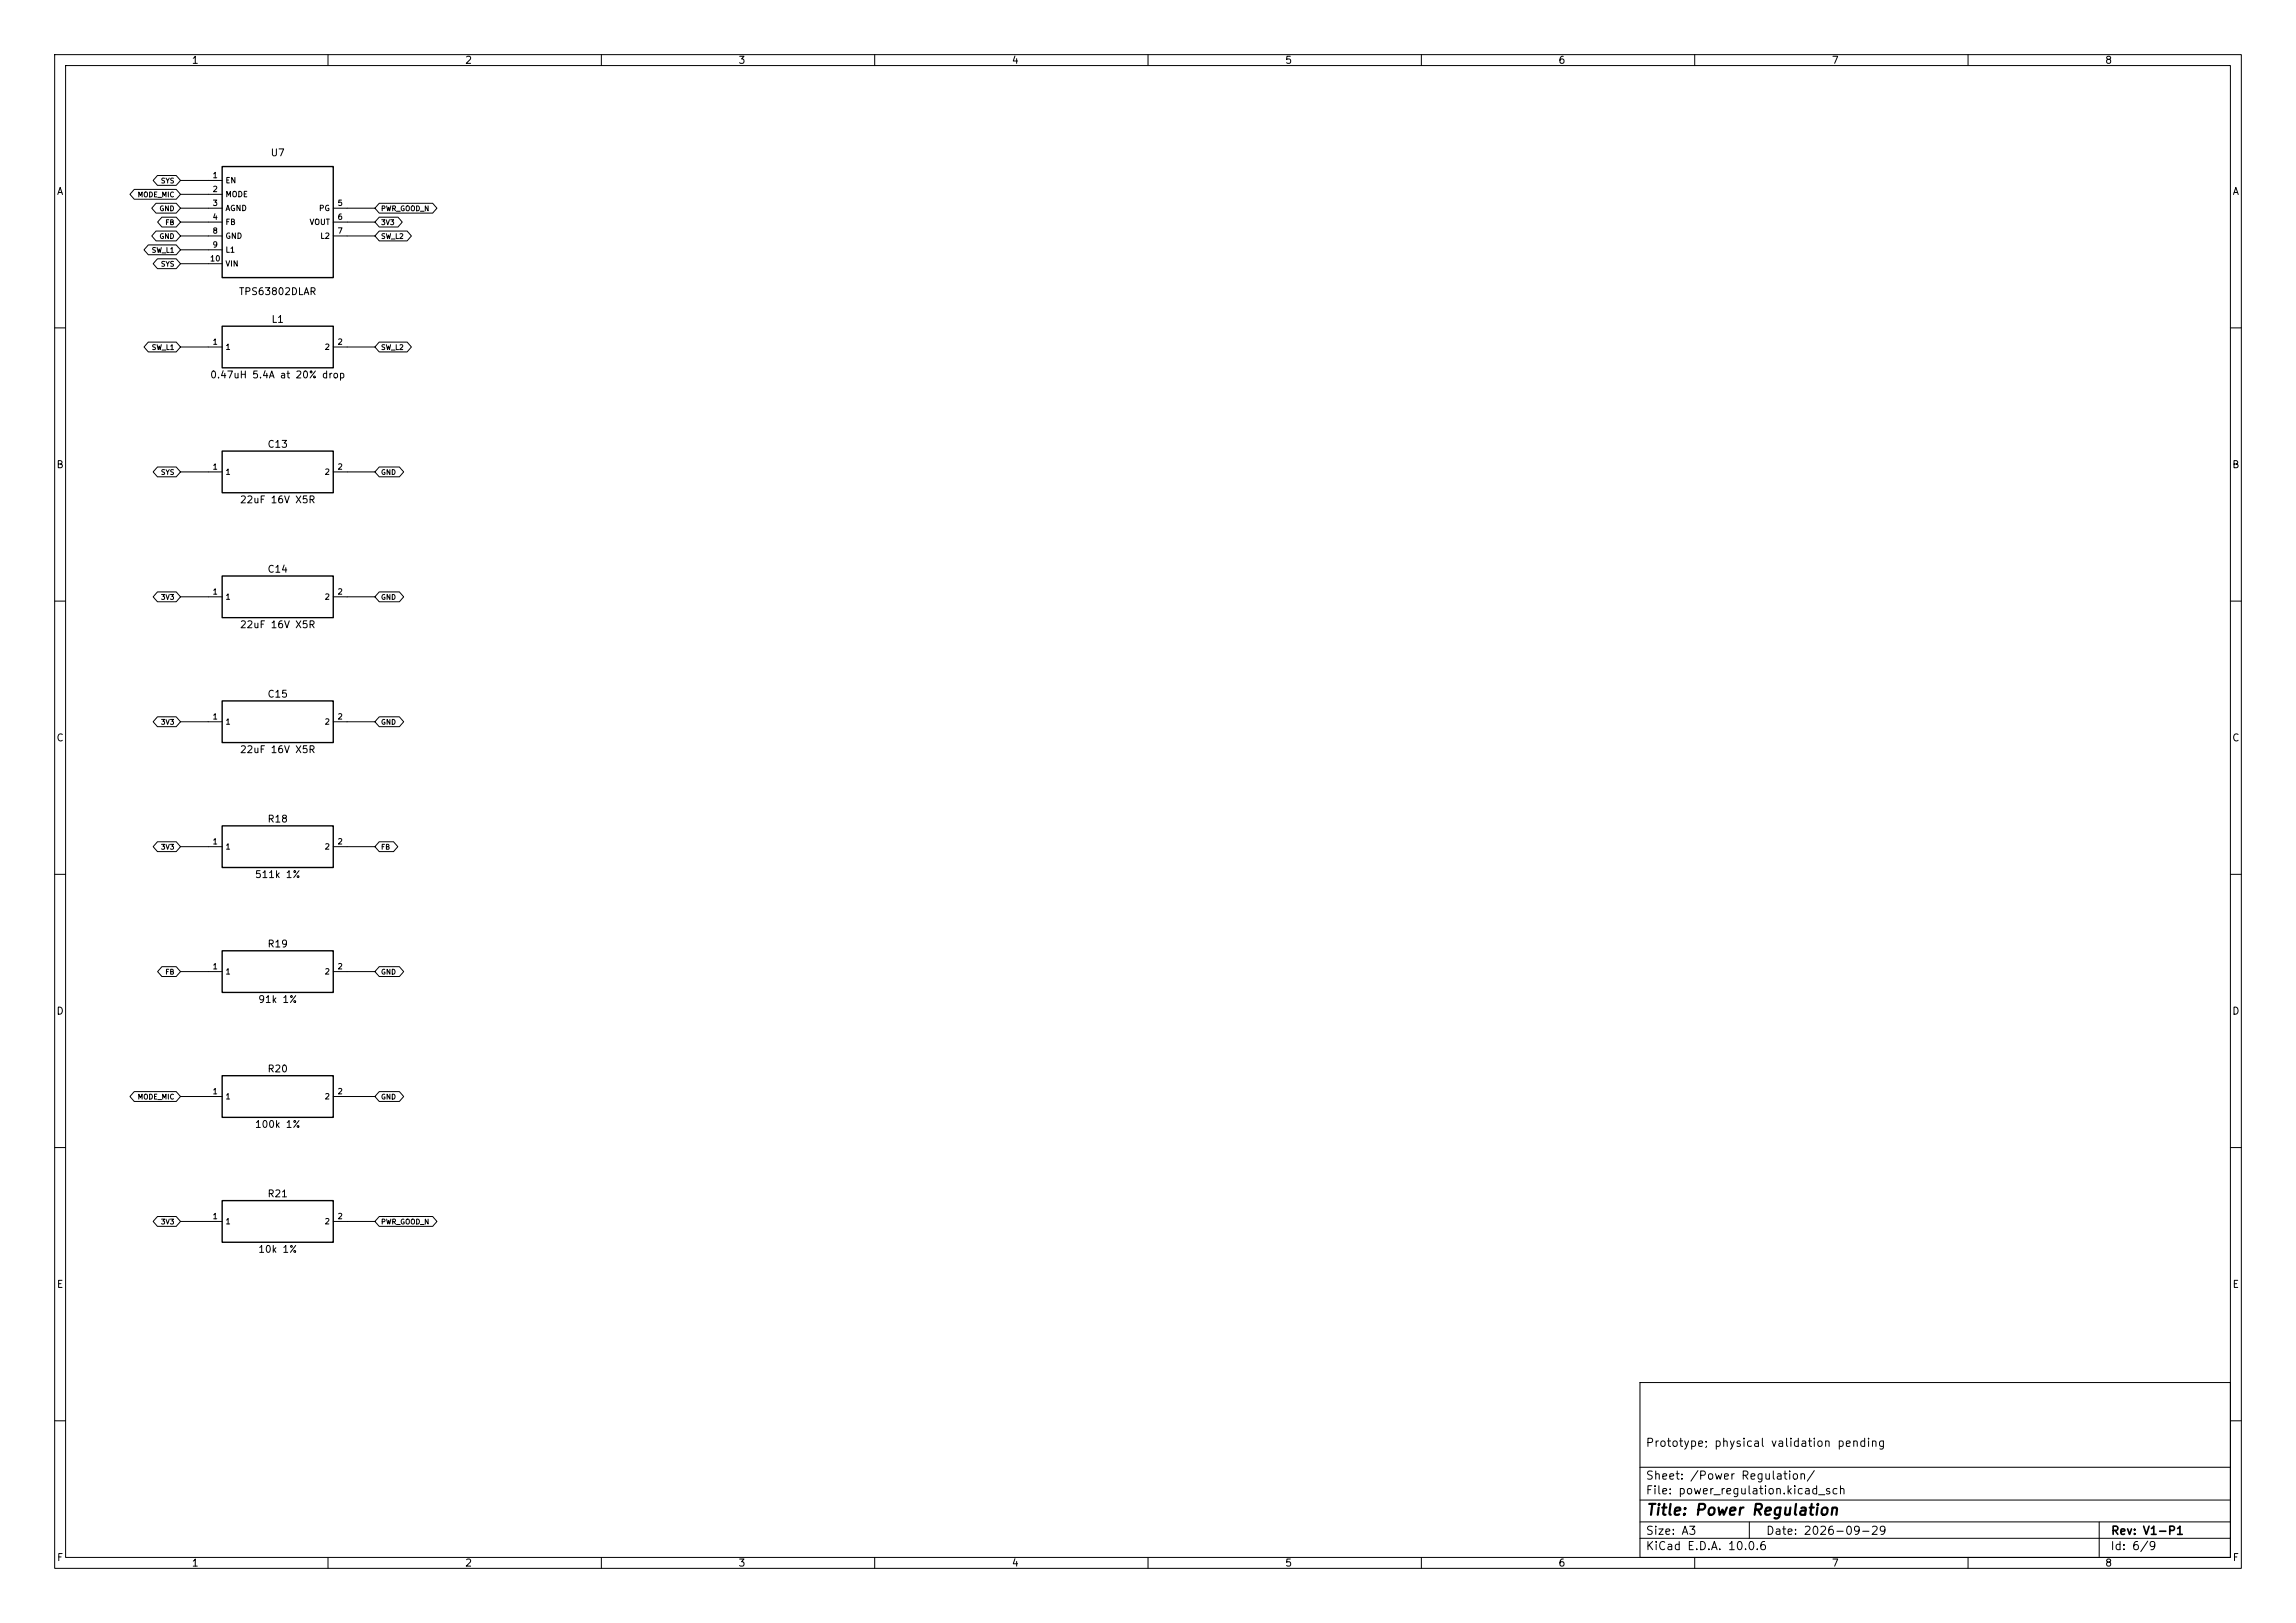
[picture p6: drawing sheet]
<svg xmlns="http://www.w3.org/2000/svg" width="420mm" height="297mm" viewBox="0 0 420 297" stroke-linecap="round" stroke-linejoin="round" font-family="sans-serif">
<defs><g id="words">
<text font-size="2" x="301" y="277.8">Title: Power Regulation</text>
<g font-size="1.5">
<text x="300.9" y="265.1">Prototype; physical validation pending</text>
<text x="300.9" y="273.8">File: power_regulation.kicad_sch</text>
<text x="300.9" y="271.1">Sheet: /Power Regulation/</text>
<text x="300.9" y="281.2">Size: A3</text>
<text x="322.9" y="281.2">Date: 2026-09-29</text>
<text x="386" y="281.2">Rev: V1-P1</text>
<text x="300.9" y="284">KiCad E.D.A. 10.0.6</text>
<text x="385.9" y="284">Id: 6/9</text>
</g>
<g font-size="1.3">
<text x="35" y="12">1</text>
<text x="85" y="12">2</text>
<text x="135" y="12">3</text>
<text x="185" y="12">4</text>
<text x="235" y="12">5</text>
<text x="285" y="12">6</text>
<text x="335" y="12">7</text>
<text x="385" y="12">8</text>
<text x="49.4" y="28.9">U7</text>
<text x="10.3" y="36">A</text>
<text x="408.3" y="36">A</text>
<text x="43.6" y="54.3">TPS63802DLAR</text>
<text x="49.6" y="59.4">L1</text>
<text x="38.3" y="69.5">0.47uH 5.4A at 20% drop</text>
<text x="48.8" y="82.2">C13</text>
<text x="10.2" y="86">B</text>
<text x="408.2" y="86">B</text>
<text x="43.8" y="92.4">22uF 16V X5R</text>
<text x="48.8" y="105.1">C14</text>
<text x="43.8" y="115.3">22uF 16V X5R</text>
<text x="48.8" y="128">C15</text>
<text x="10.2" y="136">C</text>
<text x="408.2" y="136">C</text>
<text x="43.8" y="138.1">22uF 16V X5R</text>
<text x="48.8" y="150.8">R18</text>
<text x="46.5" y="161">511k 1%</text>
<text x="48.8" y="173.7">R19</text>
<text x="10.2" y="186">D</text>
<text x="47.1" y="183.8">91k 1%</text>
<text x="408.2" y="186">D</text>
<text x="48.8" y="196.5">R20</text>
<text x="46.5" y="206.7">100k 1%</text>
<text x="48.8" y="219.4">R21</text>
<text x="47.1" y="229.6">10k 1%</text>
<text x="10.3" y="236">E</text>
<text x="408.3" y="236">E</text>
<text x="10.3" y="286">F</text>
<text x="35" y="287">1</text>
<text x="85" y="287">2</text>
<text x="135" y="287">3</text>
<text x="185" y="287">4</text>
<text x="235" y="287">5</text>
<text x="285" y="287">6</text>
<text x="335" y="287">7</text>
<text x="385" y="287">8</text>
<text x="408.3" y="286">F</text>
</g>
<g font-size="1">
<text x="38.8" y="32.8">1</text>
<text x="38.8" y="35.4">2</text>
<text x="41.1" y="33.8">EN</text>
<text x="38.8" y="37.9">3</text>
<text x="38.8" y="40.5">4</text>
<text x="41.1" y="36.3">MODE</text>
<text x="41.1" y="38.9">AGND</text>
<text x="41.1" y="41.4">FB</text>
<text x="56.5" y="41.4">VOUT</text>
<text x="58.3" y="38.9">PG</text>
<text x="61.7" y="37.9">5</text>
<text x="61.7" y="40.5">6</text>
<text x="38.8" y="43">8</text>
<text x="38.8" y="45.5">9</text>
<text x="41.1" y="43.9">GND</text>
<text x="41.1" y="46.5">L1</text>
<text x="58.5" y="43.9">L2</text>
<text x="61.7" y="43">7</text>
<text x="38.3" y="48.1">10</text>
<text x="41.1" y="49">VIN</text>
<text x="38.8" y="63.3">1</text>
<text x="41.1" y="64.3">1</text>
<text x="59.3" y="64.3">2</text>
<text x="61.7" y="63.3">2</text>
<text x="38.8" y="86.2">1</text>
<text x="41.1" y="87.1">1</text>
<text x="59.3" y="87.1">2</text>
<text x="61.7" y="86.2">2</text>
<text x="38.8" y="109">1</text>
<text x="41.1" y="110">1</text>
<text x="59.3" y="110">2</text>
<text x="61.7" y="109">2</text>
<text x="38.8" y="131.9">1</text>
<text x="61.7" y="131.9">2</text>
<text x="41.1" y="132.8">1</text>
<text x="59.3" y="132.8">2</text>
<text x="38.8" y="154.8">1</text>
<text x="41.1" y="155.7">1</text>
<text x="59.3" y="155.7">2</text>
<text x="61.7" y="154.8">2</text>
<text x="38.8" y="177.6">1</text>
<text x="41.1" y="178.6">1</text>
<text x="59.3" y="178.6">2</text>
<text x="61.7" y="177.6">2</text>
<text x="38.8" y="200.5">1</text>
<text x="41.1" y="201.4">1</text>
<text x="59.3" y="201.4">2</text>
<text x="61.7" y="200.5">2</text>
<text x="38.8" y="223.3">1</text>
<text x="41.1" y="224.3">1</text>
<text x="59.3" y="224.3">2</text>
<text x="61.7" y="223.3">2</text>
</g>
<g font-size=".9">
<text x="29.3" y="33.8">SYS</text>
<text x="25.1" y="36.3">MODE_MIC</text>
<text x="29.1" y="38.8">GND</text>
<text x="30.1" y="41.4">FB</text>
<text x="69.6" y="38.8">PWR_GOOD_N</text>
<text x="69.6" y="41.4">3V3</text>
<text x="27.7" y="46.5">SW_L1</text>
<text x="29.1" y="43.9">GND</text>
<text x="69.6" y="43.9">SW_L2</text>
<text x="29.3" y="49">SYS</text>
<text x="27.7" y="64.2">SW_L1</text>
<text x="69.6" y="64.2">SW_L2</text>
<text x="29.3" y="87.1">SYS</text>
<text x="69.6" y="87.1">GND</text>
<text x="29.3" y="110">3V3</text>
<text x="69.6" y="110">GND</text>
<text x="29.3" y="132.8">3V3</text>
<text x="69.6" y="132.8">GND</text>
<text x="29.3" y="155.7">3V3</text>
<text x="69.6" y="155.7">FB</text>
<text x="30.1" y="178.5">FB</text>
<text x="69.6" y="178.5">GND</text>
<text x="25.1" y="201.4">MODE_MIC</text>
<text x="69.6" y="201.4">GND</text>
<text x="29.3" y="224.3">3V3</text>
<text x="69.6" y="224.3">PWR_GOOD_N</text>
</g>
</g></defs>
<g fill="none" stroke="#000" stroke-width=".18">
<path d="M10 10h400v277h-400zM12 12h396v273h-396zM60 10v2M110 10v2M160 10v2M210 10v2M260 10v2M310 10v2M360 10v2M24.6 34.7h7.6l.8 .9-.8 .9h-7.6l-.8-.9zM28.5 37.2h3.7l.8 .9-.8 .9h-3.7l-.7-.9zM28.8 32.1h3.4l.8 .9-.8 .9h-3.4l-.8-.9z"/>
<path d="M29.6 39.7h2.6l.8 .9-.8 .9h-2.6l-.8-.9zM33 33h7.6M33 35.6h7.6M33 38.1h7.6M61 38.1h7.6M69.4 37.2h9.7l.8 .9-.8 .9h-9.7l-.8-.9zM69.4 39.7h3.4l.8 .9-.8 .9h-3.4l-.8-.9zM27.1 44.8h5.1l.8 .9-.8 .9h-5.1l-.8-.9zM28.5 42.3h3.7l.8 .9-.8 .9h-3.7l-.7-.9zM28.8 47.4h3.4l.8 .9-.8 .9h-3.4l-.8-.9zM33 40.6h7.6M33 43.2h7.6"/>
<path d="M33 45.7h7.6M33 48.3h7.6M61 40.6h7.6M61 43.2h7.6M69.4 42.3h5.1l.8 .9-.8 .9h-5.1l-.8-.9zM10 60h2M27.1 62.6h5.1l.8 .9-.8 .9h-5.1l-.8-.9zM33 63.5h7.6M61 63.5h7.6M69.4 62.6h5.1l.8 .9-.8 .9h-5.1l-.8-.9zM408 60h2M28.8 85.5h3.4l.8 .9-.8 .9h-3.4l-.8-.9z"/>
<path d="M33 86.4h7.6M61 86.4h7.6M69.4 85.5h3.7l.7 .9-.7 .9h-3.7l-.8-.9zM10 110h2M28.8 108.3h3.4l.8 .9-.8 .9h-3.4l-.8-.9zM33 109.2h7.6M61 109.2h7.6M69.4 108.3h3.7l.7 .9-.7 .9h-3.7l-.8-.9zM408 110h2M28.8 131.2h3.4l.8 .9-.8 .9h-3.4l-.8-.9zM33 132.1h7.6M61 132.1h7.6"/>
<path d="M69.4 131.2h3.7l.7 .9-.7 .9h-3.7l-.8-.9zM10 160h2M28.8 154h3.4l.8 .9-.8 .9h-3.4l-.8-.9zM33 154.9h7.6M61 154.9h7.6M69.4 154h2.6l.8 .9-.8 .9h-2.6l-.8-.9zM408 160h2M29.6 176.9h2.6l.8 .9-.8 .9h-2.6l-.8-.9zM33 177.8h7.6M61 177.8h7.6M69.4 176.9h3.7l.7 .9-.7 .9h-3.7l-.8-.9zM24.6 199.8h7.6l.8 .9-.8 .9h-7.6l-.8-.9z"/>
<path d="M69.4 199.8h3.7l.7 .9-.7 .9h-3.7l-.8-.9zM10 210h2M33 200.7h7.6M61 200.7h7.6M408 210h2M28.8 222.6h3.4l.8 .9-.8 .9h-3.4l-.8-.9zM33 223.5h7.6M61 223.5h7.6M69.4 222.6h9.7l.8 .9-.8 .9h-9.7l-.8-.9zM300 253h108v32h-108zM10 260h2M300 278.5h108"/>
<path d="M300 274.5h108M300 268.5h108M320 278.5v3M384 278.5v6.5M408 260h2M60 285v2M110 285v2M160 285v2M210 285v2M260 285v2M300 281.5h108M310 285v2"/>
<path d="M360 285v2"/>
</g>
<path d="M40.6 30.5h20.4v20.3h-20.4zM40.6 59.7h20.4v7.6h-20.4zM40.6 82.6h20.4v7.6h-20.4zM40.6 105.4h20.4v7.6h-20.4zM40.6 128.3h20.4v7.6h-20.4zM40.6 151.1h20.4v7.7h-20.4zM40.6 174h20.4v7.6h-20.4zM40.6 196.9h20.4v7.6h-20.4zM40.6 219.7h20.4v7.6h-20.4z" fill="none" stroke="#000" stroke-width=".25"/>
<use href="#words"/>
</svg>
